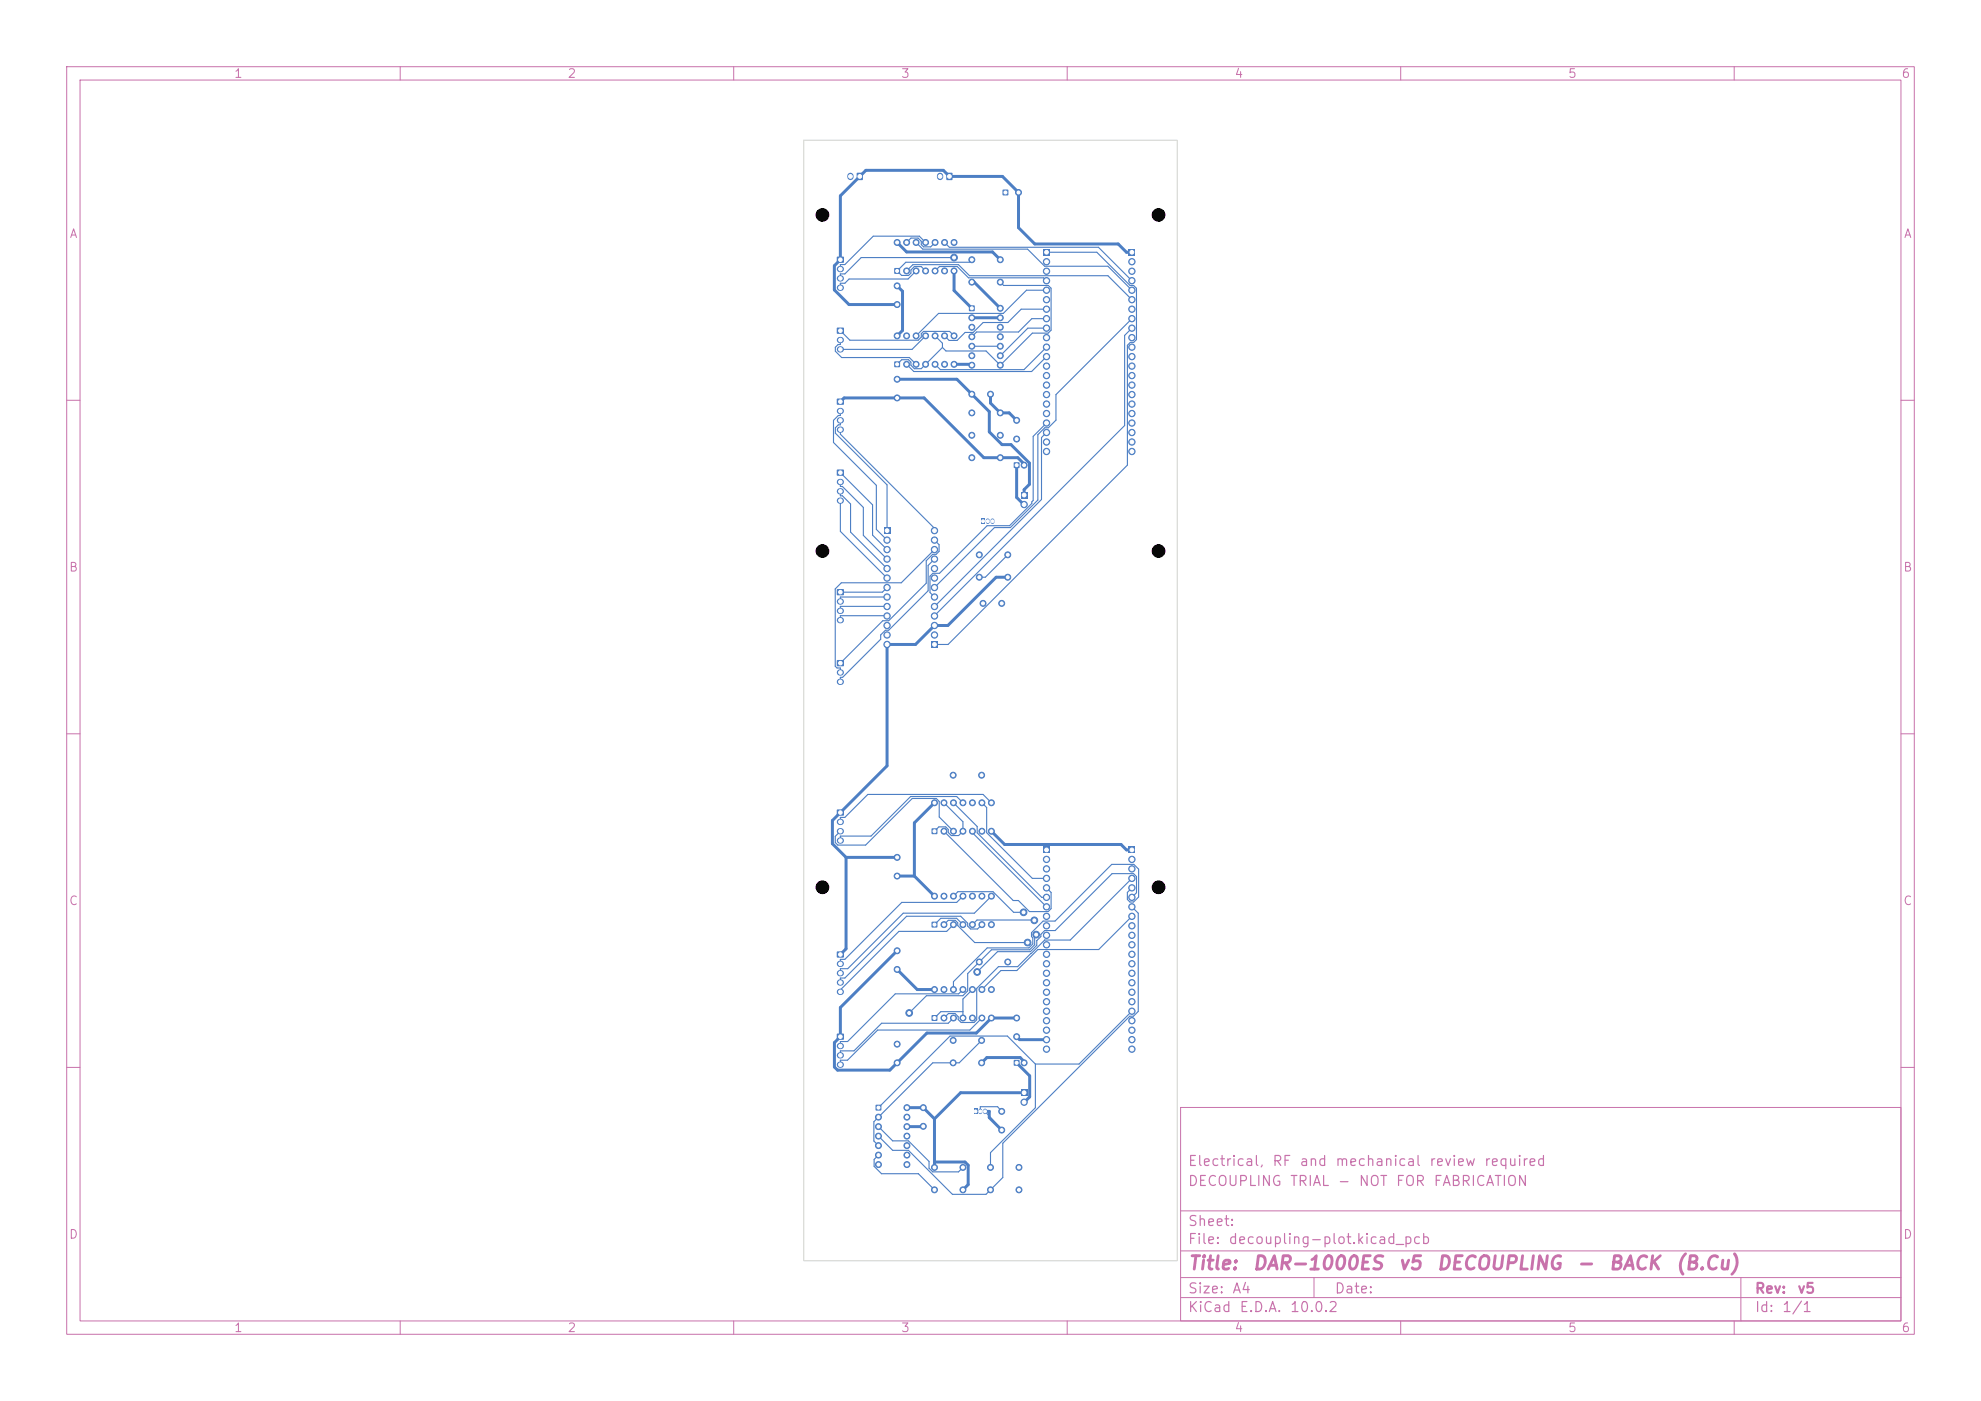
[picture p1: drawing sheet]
<svg xmlns="http://www.w3.org/2000/svg" width="297mm" height="210mm" viewBox="0 0 297 210" stroke-linecap="round" stroke-linejoin="round" font-family="sans-serif">
<defs><g id="words">
<g font-size="2" fill="#c872ab">
<text x="178" y="190.8">Title:</text>
<text x="187.7" y="190.8">DAR-1000ES</text>
<text x="209.5" y="190.8">v5</text>
<text x="215.3" y="190.8">DECOUPLING</text>
<text x="236.3" y="190.8">-</text>
<text x="241.1" y="190.8">BACK</text>
<text x="251.1" y="190.8">(B.Cu)</text>
</g>
<g font-size="1.5" fill="#c872ab">
<text x="178" y="178.2">DECOUPLING</text>
<text x="178" y="175.2">Electrical,</text>
<text x="190.7" y="175.2">RF</text>
<text x="193.3" y="178.2">TRIAL</text>
<text x="194.7" y="175.2">and</text>
<text x="200.1" y="175.2">mechanical</text>
<text x="200.4" y="178.2">-</text>
<text x="203.6" y="178.2">NOT</text>
<text x="209.2" y="178.2">FOR</text>
<text x="214.2" y="175.2">review</text>
<text x="214.8" y="178.2">FABRICATION</text>
<text x="222.4" y="175.2">required</text>
<text x="178" y="184.2">Sheet:</text>
<text x="178" y="186.9">File:</text>
<text x="184.1" y="186.9">decoupling-plot.kicad_pcb</text>
<text x="178" y="197.1">KiCad</text>
<text x="178" y="194.3">Size:</text>
<text x="184.7" y="194.3">A4</text>
<text x="185.7" y="197.1">E.D.A.</text>
<text x="193.3" y="197.1">10.0.2</text>
<text x="200" y="194.3">Date:</text>
<text x="263" y="194.3">Rev:</text>
<text x="263" y="197.1">Id:</text>
<text x="267.1" y="197.1">1/1</text>
<text x="269.4" y="194.3">v5</text>
</g>
<g font-size="1.3" fill="#c872ab">
<text x="35" y="12">1</text>
<text x="85" y="12">2</text>
<text x="135" y="12">3</text>
<text x="185" y="12">4</text>
<text x="235" y="12">5</text>
<text x="285" y="12">6</text>
<text x="10.3" y="36">A</text>
<text x="285.4" y="36">A</text>
<text x="10.3" y="86">B</text>
<text x="285.3" y="86">B</text>
<text x="10.3" y="136">C</text>
<text x="285.3" y="136">C</text>
<text x="10.3" y="186">D</text>
<text x="285.3" y="186">D</text>
<text x="35" y="200">1</text>
<text x="85" y="200">2</text>
<text x="135" y="200">3</text>
<text x="185" y="200">4</text>
<text x="235" y="200">5</text>
<text x="285" y="200">6</text>
</g>
</g></defs>
<g fill="none" stroke="#c872ab" stroke-width=".15">
<path d="M10 10h277v190h-277zM12 12h273v186h-273zM60 10v2M110 10v2M160 10v2M210 10v2M260 10v2M10 60h2M285 60h2M10 110h2M285 110h2M10 160h2"/>
<path d="M177 166h108v32h-108zM285 160h2M60 198v2M110 198v2M160 198v2M177 194.5h108M177 191.5h108M177 187.5h108M177 181.5h108M197 191.5v3M210 198v2M260 198v2"/>
<path d="M261 191.5v6.5"/>
</g>
<path d="M152 158.9h.8v.8h-.8z" fill="#4d7fc4"/>
<g fill="#4d7fc4" stroke="#4d7fc4" stroke-width=".15">
<circle cx="153.5" cy="159.3" r=".45"/>
<circle cx="146.8" cy="86.5" r=".45"/>
<circle cx="151.1" cy="86.5" r=".45"/>
</g>
<path d="M139.7 124.2h.8v.8h-.8z" fill="#4d7fc4"/>
<g fill="#4d7fc4" stroke="#4d7fc4" stroke-width=".15">
<circle cx="141.5" cy="124.6" r=".45"/>
<circle cx="142.9" cy="124.6" r=".45"/>
<circle cx="144.4" cy="124.6" r=".45"/>
<circle cx="145.8" cy="124.6" r=".45"/>
<circle cx="147.2" cy="124.6" r=".45"/>
<circle cx="148.6" cy="124.6" r=".45"/>
<circle cx="148.6" cy="120.3" r=".45"/>
<circle cx="147.2" cy="120.3" r=".45"/>
<circle cx="145.8" cy="120.3" r=".45"/>
<circle cx="144.4" cy="120.3" r=".45"/>
<circle cx="142.9" cy="120.3" r=".45"/>
<circle cx="141.5" cy="120.3" r=".45"/>
<circle cx="140.1" cy="120.3" r=".45"/>
</g>
<path d="M128.5 25.9h.8v1.1h-.8z" fill="#4d7fc4"/>
<path d="M127.5 26.4v.1" fill="none" stroke="#4d7fc4" stroke-width=".95"/>
<g fill="#4d7fc4" stroke="#4d7fc4" stroke-width=".15">
<circle cx="134.5" cy="59.6" r=".45"/>
<circle cx="134.5" cy="56.8" r=".45"/>
</g>
<path d="M146 166.2h.6v.8h-.6z" fill="#4d7fc4"/>
<path d="M147 166.5v.2M147.7 166.5v.2" fill="none" stroke="#4d7fc4" stroke-width=".59"/>
<path d="M125.5 155h1v.8h-1z" fill="#4d7fc4"/>
<path d="M125.9 156.8h.2M125.9 158.2h.2M125.9 159.6h.2" fill="none" stroke="#4d7fc4" stroke-width=".95"/>
<path d="M156.4 126.9h1v1h-1z" fill="#4d7fc4"/>
<g fill="#4d7fc4" stroke="#4d7fc4" stroke-width=".15">
<circle cx="156.9" cy="128.8" r=".48"/>
<circle cx="156.9" cy="130.2" r=".48"/>
<circle cx="156.9" cy="131.7" r=".48"/>
<circle cx="156.9" cy="133.1" r=".48"/>
<circle cx="156.9" cy="134.5" r=".48"/>
<circle cx="156.9" cy="135.9" r=".48"/>
<circle cx="156.9" cy="137.4" r=".48"/>
<circle cx="156.9" cy="138.8" r=".48"/>
<circle cx="156.9" cy="140.2" r=".48"/>
<circle cx="156.9" cy="141.6" r=".48"/>
<circle cx="156.9" cy="143" r=".48"/>
<circle cx="156.9" cy="144.5" r=".48"/>
<circle cx="156.9" cy="145.9" r=".48"/>
<circle cx="156.9" cy="147.3" r=".48"/>
<circle cx="156.9" cy="148.7" r=".48"/>
<circle cx="156.9" cy="150.2" r=".48"/>
<circle cx="156.9" cy="151.6" r=".48"/>
<circle cx="156.9" cy="153" r=".48"/>
<circle cx="156.9" cy="154.4" r=".48"/>
<circle cx="156.9" cy="155.8" r=".48"/>
<circle cx="156.9" cy="157.3" r=".48"/>
</g>
<path d="M169.2 126.9h1v1h-1z" fill="#4d7fc4"/>
<g fill="#4d7fc4" stroke="#4d7fc4" stroke-width=".15">
<circle cx="169.7" cy="128.8" r=".48"/>
<circle cx="169.7" cy="130.2" r=".48"/>
<circle cx="169.7" cy="131.7" r=".48"/>
<circle cx="169.7" cy="133.1" r=".48"/>
<circle cx="169.7" cy="134.5" r=".48"/>
<circle cx="169.7" cy="135.9" r=".48"/>
<circle cx="169.7" cy="137.4" r=".48"/>
<circle cx="169.7" cy="138.8" r=".48"/>
<circle cx="169.7" cy="140.2" r=".48"/>
<circle cx="169.7" cy="141.6" r=".48"/>
<circle cx="169.7" cy="143" r=".48"/>
<circle cx="169.7" cy="144.5" r=".48"/>
<circle cx="169.7" cy="145.9" r=".48"/>
<circle cx="169.7" cy="147.3" r=".48"/>
<circle cx="169.7" cy="148.7" r=".48"/>
<circle cx="169.7" cy="150.2" r=".48"/>
<circle cx="169.7" cy="151.6" r=".48"/>
<circle cx="169.7" cy="153" r=".48"/>
<circle cx="169.7" cy="154.4" r=".48"/>
<circle cx="169.7" cy="155.8" r=".48"/>
<circle cx="169.7" cy="157.3" r=".48"/>
</g>
<path d="M125.5 88.3h1v.9h-1z" fill="#4d7fc4"/>
<path d="M125.9 90.2h.2M125.9 91.6h.2M125.9 93h.2" fill="none" stroke="#4d7fc4" stroke-width=".95"/>
<g fill="#4d7fc4" stroke="#4d7fc4" stroke-width=".15">
<circle cx="145.7" cy="42.3" r=".45"/>
<circle cx="150" cy="42.3" r=".45"/>
</g>
<path d="M147.1 77.7h.6v.8h-.6z" fill="#4d7fc4"/>
<path d="M148.1 78v.3M148.8 78v.3" fill="none" stroke="#4d7fc4" stroke-width=".59"/>
<g fill="#4d7fc4" stroke="#4d7fc4" stroke-width=".15">
<circle cx="146.8" cy="144.2" r=".45"/>
<circle cx="151.1" cy="144.2" r=".45"/>
<circle cx="152.4" cy="65.8" r=".45"/>
<circle cx="152.4" cy="63" r=".45"/>
</g>
<path d="M153.1 73.7h.9v1h-.9z" fill="#4d7fc4"/>
<g fill="#4d7fc4" stroke="#4d7fc4" stroke-width=".15">
<circle cx="153.5" cy="75.6" r=".48"/>
<circle cx="145.7" cy="38.9" r=".45"/>
<circle cx="150" cy="38.9" r=".45"/>
<circle cx="148.5" cy="175" r=".45"/>
<circle cx="152.8" cy="175" r=".45"/>
</g>
<path d="M125.5 38.5h1v.9h-1z" fill="#4d7fc4"/>
<path d="M125.9 40.3h.2M125.9 41.7h.2M125.9 43.1h.2" fill="none" stroke="#4d7fc4" stroke-width=".95"/>
<path d="M145.3 45.8h.8v.8h-.8z" fill="#4d7fc4"/>
<g fill="#4d7fc4" stroke="#4d7fc4" stroke-width=".15">
<circle cx="145.7" cy="47.6" r=".45"/>
<circle cx="145.7" cy="49.1" r=".45"/>
<circle cx="145.7" cy="50.5" r=".45"/>
<circle cx="145.7" cy="51.9" r=".45"/>
<circle cx="145.7" cy="53.3" r=".45"/>
<circle cx="145.7" cy="54.7" r=".45"/>
<circle cx="150" cy="54.7" r=".45"/>
<circle cx="150" cy="53.3" r=".45"/>
<circle cx="150" cy="51.9" r=".45"/>
<circle cx="150" cy="50.5" r=".45"/>
<circle cx="150" cy="49.1" r=".45"/>
<circle cx="150" cy="47.6" r=".45"/>
<circle cx="150" cy="46.2" r=".45"/>
<circle cx="145.7" cy="68.6" r=".45"/>
<circle cx="150" cy="68.6" r=".45"/>
<circle cx="134.5" cy="131.3" r=".45"/>
<circle cx="134.5" cy="128.5" r=".45"/>
<circle cx="142.9" cy="159.3" r=".45"/>
<circle cx="147.2" cy="159.3" r=".45"/>
<circle cx="142.9" cy="156" r=".45"/>
<circle cx="147.2" cy="156" r=".45"/>
</g>
<path d="M139.7 138.2h.8v.8h-.8z" fill="#4d7fc4"/>
<g fill="#4d7fc4" stroke="#4d7fc4" stroke-width=".15">
<circle cx="141.5" cy="138.6" r=".45"/>
<circle cx="142.9" cy="138.6" r=".45"/>
<circle cx="144.4" cy="138.6" r=".45"/>
<circle cx="145.8" cy="138.6" r=".45"/>
<circle cx="147.2" cy="138.6" r=".45"/>
<circle cx="148.6" cy="138.6" r=".45"/>
<circle cx="148.6" cy="134.3" r=".45"/>
<circle cx="147.2" cy="134.3" r=".45"/>
<circle cx="145.8" cy="134.3" r=".45"/>
<circle cx="144.4" cy="134.3" r=".45"/>
<circle cx="142.9" cy="134.3" r=".45"/>
<circle cx="141.5" cy="134.3" r=".45"/>
<circle cx="140.1" cy="134.3" r=".45"/>
<circle cx="134.5" cy="145.3" r=".45"/>
<circle cx="134.5" cy="142.5" r=".45"/>
<circle cx="148.5" cy="178.4" r=".45"/>
<circle cx="152.8" cy="178.4" r=".45"/>
</g>
<path d="M131.3 165.6h.8v.8h-.8z" fill="#4d7fc4"/>
<g fill="#4d7fc4" stroke="#4d7fc4" stroke-width=".15">
<circle cx="131.7" cy="167.5" r=".45"/>
<circle cx="131.7" cy="168.9" r=".45"/>
<circle cx="131.7" cy="170.3" r=".45"/>
<circle cx="131.7" cy="171.7" r=".45"/>
<circle cx="131.7" cy="173.1" r=".45"/>
<circle cx="131.7" cy="174.6" r=".45"/>
<circle cx="136" cy="174.6" r=".45"/>
<circle cx="136" cy="173.1" r=".45"/>
<circle cx="136" cy="171.7" r=".45"/>
<circle cx="136" cy="170.3" r=".45"/>
<circle cx="136" cy="168.9" r=".45"/>
<circle cx="136" cy="167.5" r=".45"/>
<circle cx="136" cy="166" r=".45"/>
<circle cx="152.4" cy="155.4" r=".45"/>
<circle cx="152.4" cy="152.6" r=".45"/>
</g>
<path d="M153.1 163.3h.9v1h-.9z" fill="#4d7fc4"/>
<circle cx="153.5" cy="165.2" r=".48" fill="#4d7fc4" stroke="#4d7fc4" stroke-width=".15"/>
<path d="M125.5 99h1v.8h-1z" fill="#4d7fc4"/>
<path d="M125.9 100.8h.2M125.9 102.2h.2" fill="none" stroke="#4d7fc4" stroke-width=".95"/>
<g fill="#4d7fc4" stroke="#4d7fc4" stroke-width=".15">
<circle cx="150.2" cy="166.6" r=".45"/>
<circle cx="150.2" cy="169.4" r=".45"/>
<circle cx="138.4" cy="166" r=".45"/>
<circle cx="138.4" cy="168.8" r=".45"/>
<circle cx="145.7" cy="59.1" r=".45"/>
<circle cx="148.5" cy="59.1" r=".45"/>
</g>
<path d="M141.9 25.9h.9v1.1h-.9z" fill="#4d7fc4"/>
<path d="M140.9 26.4v.1" fill="none" stroke="#4d7fc4" stroke-width=".95"/>
<g fill="#4d7fc4" stroke="#4d7fc4" stroke-width=".15">
<circle cx="146.8" cy="83.2" r=".45"/>
<circle cx="151.1" cy="83.2" r=".45"/>
<circle cx="140.1" cy="178.4" r=".45"/>
<circle cx="144.4" cy="178.4" r=".45"/>
</g>
<path d="M125.5 59.8h1v.8h-1z" fill="#4d7fc4"/>
<path d="M125.9 61.6h.2M125.9 63h.2M125.9 64.4h.2" fill="none" stroke="#4d7fc4" stroke-width=".95"/>
<path d="M134.1 40.2h.8v.8h-.8z" fill="#4d7fc4"/>
<g fill="#4d7fc4" stroke="#4d7fc4" stroke-width=".15">
<circle cx="135.9" cy="40.6" r=".45"/>
<circle cx="137.3" cy="40.6" r=".45"/>
<circle cx="138.8" cy="40.6" r=".45"/>
<circle cx="140.2" cy="40.6" r=".45"/>
<circle cx="141.6" cy="40.6" r=".45"/>
<circle cx="143" cy="40.6" r=".45"/>
<circle cx="143" cy="36.3" r=".45"/>
<circle cx="141.6" cy="36.3" r=".45"/>
<circle cx="140.2" cy="36.3" r=".45"/>
<circle cx="138.8" cy="36.3" r=".45"/>
<circle cx="137.3" cy="36.3" r=".45"/>
<circle cx="135.9" cy="36.3" r=".45"/>
<circle cx="134.5" cy="36.3" r=".45"/>
</g>
<path d="M132.5 79.1h1v.9h-1z" fill="#4d7fc4"/>
<g fill="#4d7fc4" stroke="#4d7fc4" stroke-width=".15">
<circle cx="133" cy="81" r=".48"/>
<circle cx="133" cy="82.4" r=".48"/>
<circle cx="133" cy="83.8" r=".48"/>
<circle cx="133" cy="85.2" r=".48"/>
<circle cx="133" cy="86.6" r=".48"/>
<circle cx="133" cy="88.1" r=".48"/>
<circle cx="133" cy="89.5" r=".48"/>
<circle cx="133" cy="90.9" r=".48"/>
<circle cx="133" cy="92.3" r=".48"/>
<circle cx="133" cy="93.8" r=".48"/>
<circle cx="133" cy="95.2" r=".48"/>
<circle cx="133" cy="96.6" r=".48"/>
</g>
<path d="M139.6 96.1h1v1h-1z" fill="#4d7fc4"/>
<g fill="#4d7fc4" stroke="#4d7fc4" stroke-width=".15">
<circle cx="140.1" cy="95.2" r=".48"/>
<circle cx="140.1" cy="93.8" r=".48"/>
<circle cx="140.1" cy="92.3" r=".48"/>
<circle cx="140.1" cy="90.9" r=".48"/>
<circle cx="140.1" cy="89.5" r=".48"/>
<circle cx="140.1" cy="88.1" r=".48"/>
<circle cx="140.1" cy="86.6" r=".48"/>
<circle cx="140.1" cy="85.2" r=".48"/>
<circle cx="140.1" cy="83.8" r=".48"/>
<circle cx="140.1" cy="82.4" r=".48"/>
<circle cx="140.1" cy="81" r=".48"/>
<circle cx="140.1" cy="79.5" r=".48"/>
</g>
<path d="M150.3 28.4h.8v.9h-.8z" fill="#4d7fc4"/>
<circle cx="152.7" cy="28.9" r=".45" fill="#4d7fc4" stroke="#4d7fc4" stroke-width=".15"/>
<path d="M125.5 121.4h1v.8h-1z" fill="#4d7fc4"/>
<path d="M125.9 123.2h.2M125.9 124.6h.2M125.9 126h.2" fill="none" stroke="#4d7fc4" stroke-width=".95"/>
<path d="M125.5 142.6h1v.9h-1z" fill="#4d7fc4"/>
<path d="M125.9 144.5h.2M125.9 145.9h.2M125.9 147.3h.2M125.9 148.7h.2" fill="none" stroke="#4d7fc4" stroke-width=".95"/>
<g fill="#4d7fc4" stroke="#4d7fc4" stroke-width=".15">
<circle cx="145.7" cy="61.9" r=".45"/>
<circle cx="150" cy="61.9" r=".45"/>
</g>
<path d="M134.1 54.2h.8v.8h-.8z" fill="#4d7fc4"/>
<g fill="#4d7fc4" stroke="#4d7fc4" stroke-width=".15">
<circle cx="135.9" cy="54.6" r=".45"/>
<circle cx="137.3" cy="54.6" r=".45"/>
<circle cx="138.8" cy="54.6" r=".45"/>
<circle cx="140.2" cy="54.6" r=".45"/>
<circle cx="141.6" cy="54.6" r=".45"/>
<circle cx="143" cy="54.6" r=".45"/>
<circle cx="143" cy="50.3" r=".45"/>
<circle cx="141.6" cy="50.3" r=".45"/>
<circle cx="140.2" cy="50.3" r=".45"/>
<circle cx="138.8" cy="50.3" r=".45"/>
<circle cx="137.3" cy="50.3" r=".45"/>
<circle cx="135.9" cy="50.3" r=".45"/>
<circle cx="134.5" cy="50.3" r=".45"/>
</g>
<path d="M156.4 37.3h1v1h-1z" fill="#4d7fc4"/>
<g fill="#4d7fc4" stroke="#4d7fc4" stroke-width=".15">
<circle cx="156.9" cy="39.2" r=".48"/>
<circle cx="156.9" cy="40.7" r=".48"/>
<circle cx="156.9" cy="42.1" r=".48"/>
<circle cx="156.9" cy="43.5" r=".48"/>
<circle cx="156.9" cy="44.9" r=".48"/>
<circle cx="156.9" cy="46.3" r=".48"/>
<circle cx="156.9" cy="47.8" r=".48"/>
<circle cx="156.9" cy="49.2" r=".48"/>
<circle cx="156.9" cy="50.6" r=".48"/>
<circle cx="156.9" cy="52" r=".48"/>
<circle cx="156.9" cy="53.5" r=".48"/>
<circle cx="156.9" cy="54.9" r=".48"/>
<circle cx="156.9" cy="56.3" r=".48"/>
<circle cx="156.9" cy="57.7" r=".48"/>
<circle cx="156.9" cy="59.1" r=".48"/>
<circle cx="156.9" cy="60.6" r=".48"/>
<circle cx="156.9" cy="62" r=".48"/>
<circle cx="156.9" cy="63.4" r=".48"/>
<circle cx="156.9" cy="64.8" r=".48"/>
<circle cx="156.9" cy="66.3" r=".48"/>
<circle cx="156.9" cy="67.7" r=".48"/>
</g>
<path d="M169.2 37.3h1v1h-1z" fill="#4d7fc4"/>
<g fill="#4d7fc4" stroke="#4d7fc4" stroke-width=".15">
<circle cx="169.7" cy="39.2" r=".48"/>
<circle cx="169.7" cy="40.7" r=".48"/>
<circle cx="169.7" cy="42.1" r=".48"/>
<circle cx="169.7" cy="43.5" r=".48"/>
<circle cx="169.7" cy="44.9" r=".48"/>
<circle cx="169.7" cy="46.3" r=".48"/>
<circle cx="169.7" cy="47.8" r=".48"/>
<circle cx="169.7" cy="49.2" r=".48"/>
<circle cx="169.7" cy="50.6" r=".48"/>
<circle cx="169.7" cy="52" r=".48"/>
<circle cx="169.7" cy="53.5" r=".48"/>
<circle cx="169.7" cy="54.9" r=".48"/>
<circle cx="169.7" cy="56.3" r=".48"/>
<circle cx="169.7" cy="57.7" r=".48"/>
<circle cx="169.7" cy="59.1" r=".48"/>
<circle cx="169.7" cy="60.6" r=".48"/>
<circle cx="169.7" cy="62" r=".48"/>
<circle cx="169.7" cy="63.4" r=".48"/>
<circle cx="169.7" cy="64.8" r=".48"/>
<circle cx="169.7" cy="66.3" r=".48"/>
<circle cx="169.7" cy="67.7" r=".48"/>
<circle cx="142.9" cy="116.2" r=".45"/>
<circle cx="147.2" cy="116.2" r=".45"/>
<circle cx="145.7" cy="65.2" r=".45"/>
<circle cx="150" cy="65.2" r=".45"/>
</g>
<path d="M152 69.3h.8v.8h-.8z" fill="#4d7fc4"/>
<circle cx="153.5" cy="69.7" r=".45" fill="#4d7fc4" stroke="#4d7fc4" stroke-width=".15"/>
<path d="M139.7 152.2h.8v.8h-.8z" fill="#4d7fc4"/>
<g fill="#4d7fc4" stroke="#4d7fc4" stroke-width=".15">
<circle cx="141.5" cy="152.6" r=".45"/>
<circle cx="142.9" cy="152.6" r=".45"/>
<circle cx="144.4" cy="152.6" r=".45"/>
<circle cx="145.8" cy="152.6" r=".45"/>
<circle cx="147.2" cy="152.6" r=".45"/>
<circle cx="148.6" cy="152.6" r=".45"/>
<circle cx="148.6" cy="148.3" r=".45"/>
<circle cx="147.2" cy="148.3" r=".45"/>
<circle cx="145.8" cy="148.3" r=".45"/>
<circle cx="144.4" cy="148.3" r=".45"/>
<circle cx="142.9" cy="148.3" r=".45"/>
<circle cx="141.5" cy="148.3" r=".45"/>
<circle cx="140.1" cy="148.3" r=".45"/>
<circle cx="134.5" cy="159.3" r=".45"/>
<circle cx="134.5" cy="156.5" r=".45"/>
</g>
<path d="M125.5 49.1h1v.9h-1z" fill="#4d7fc4"/>
<path d="M125.9 51h.2M125.9 52.4h.2" fill="none" stroke="#4d7fc4" stroke-width=".95"/>
<g fill="#4d7fc4" stroke="#4d7fc4" stroke-width=".15">
<circle cx="147.4" cy="90.4" r=".45"/>
<circle cx="150.2" cy="90.4" r=".45"/>
<circle cx="140.1" cy="175" r=".45"/>
<circle cx="144.4" cy="175" r=".45"/>
</g>
<path d="M125.5 70.4h1v.9h-1z" fill="#4d7fc4"/>
<path d="M125.9 72.2h.2M125.9 73.6h.2M125.9 75h.2" fill="none" stroke="#4d7fc4" stroke-width=".95"/>
<g fill="#4d7fc4" stroke="#4d7fc4" stroke-width=".15">
<circle cx="134.5" cy="45.7" r=".45"/>
<circle cx="134.5" cy="42.9" r=".45"/>
<circle cx="155.3" cy="140.1" r=".5"/>
<circle cx="136.3" cy="151.8" r=".5"/>
<circle cx="154.1" cy="141.3" r=".5"/>
<circle cx="153.5" cy="136.8" r=".5"/>
<circle cx="146.5" cy="145.7" r=".5"/>
<circle cx="155.1" cy="138" r=".5"/>
<circle cx="143" cy="38.6" r=".5"/>
</g>
<g fill="none" stroke="#4d7fc4" stroke-width=".45">
<path d="M134.5 36.3l1.4 1.5h12.9l1.2 1.1M169.7 37.8h-.8l-1.3-1.2h-12.5l-2.4-2.5v-5.2l-2.4-2.5h-8l-.9-.9h-11.6l-3.8 3.9v9.5l-.9 .9v3.7l2.2 2.2h7.2M134.5 56.8h9l4.8 4.9v3l1.9 1.9h1.4l2.7 2.8v3.2l-.8 .8v.8M134.5 42.9l.8 .8v5.8l-.8 .8M143 54.6h2.6l.1 .1M143 40.6v2.9l2.7 2.7M145.7 47.6h4.3M145.7 42.3h.3l4 3.9M148.5 59.1v1.3l1.5 1.5h1.3l1.1 1.1M126 60.2l.6-.6h11.9l9 9h5.1l.9 1v.1M152.4 69.7v4.9l1.1 1M151.1 86.5h-1.8l-7.2 7.3h-2l-2.8 2.8h-4.3v18.2l-8.2 8.2v3.5l2 2"/>
<path d="M126.8 128.5v13.7l-.8 .9M126.8 128.5h7.7M134.5 131.3h2.6M137.1 131.3l3 3M140.1 120.3l-3 3v8M148.6 124.6l2 2h17.5l.8 .8h.8M134.5 142.5l-8.5 8.5v4.4l-.9 .9v3.6l.5 .5h7.8l5.6-5.5h7.4l2.2-2.3h3.8M134.5 145.3l3 3h2.6M147.2 159.3l.8-.8h4.9l.6 .6v.2M152.4 155.4l.5 .4h4M152.4 159.3l2 2v3.1l-.9 .8M136 166h2.4l1.7 1.7"/>
<path d="M138.4 168.8l-2.4 .1M140.1 167.7v7.3M140.1 174.2h4.6l.5 .5v2.9l-.8 .8M147.7 166.6h.6v.9l1.9 1.9M153.5 163.8h-9.5l-3.9 3.9"/>
</g>
<g fill="none" stroke="#4d7fc4" stroke-width=".17">
<path d="M135.9 36.3l.7-.6h1l.5 .5v.5l.4 .3h1l.7-.7M137.3 36.3l1.1 1h15.7l2.5 2.6h9.5l3.6 3.6M138.8 36.3l-1-.9h-6.9l-4.2 4.3h-.7v.6M141.6 36.3l.7 .8h22.4l5 5M143 38.6h-13.9l-2.4 2.5h-.7v.6M145.7 38.9l-.4 .4h-9.5l-1.3 1.3 .7 .7h1l.4-.4v-.4l.5-.5h1l.7 .6M156.9 37.8h7.5l5 5h.6l.4 .4v7.7l-.4 .4h-.5l-.5 .5v17.9l-26.9 26.9h-2M126 51v.6h-.3l-.5 .5v.5l1 1h10.1l1 1M126 49.6l1.4 1.4h10.3l.4-.5v-.5l.4-.3h3.9l.6 .6M135.9 40.6l1-.9h6.8l1.7 1.6h20.7l3.6 3.6M137.3 40.6l-1.2 1.2h-8.8l-.6 .7h-.7v.6M138.8 50.3l-2.1 2.1h-10.7"/>
<path d="M140.2 50.3l1.1 1.1v.7M140.2 40.6l.6-.6h2.7l1.7 1.6h11.3l.4 .5M141.3 52.1l-3.2 3.2h-1l-.5-.6v-.4l-.4-.4h-1l-.7 .7M145.7 51.9h4.3M150 42.3l.5 .5h6.7l.4 .4v6.3l-.5 .4h-2.3l-4.8 4.8-2.2-2.1h-6l-.5-.5M156.9 47.8h-2.2l-2 2h-6.3l-.7 .7M156.9 49.2h-2.8l-4.1 4.1M156.9 53.5l-2.2 2.2h-17.7l-1.1-1.1M156.9 52l-3.4 3.4h-12.5l-.8-.8M156.9 46.3h-3.8l-2 2h-3.7l-1.5 1.5h-1.2l-1.2 1.2h-1.2l-.7-.7M156.9 43.5h-3l-3.5 3.5h-9.7l-3.4 3.3M169.7 49.2l-1.1 1.1v13.5l-28.5 28.5"/>
<path d="M169.7 47.8l-11.4 11.4v3.8l-1.1 1.1h-.6l-1 1.1v9.8l-4.1 4.1h-2.4l-9 9M126 63v.7h-.3l-.5 .4v.8l7.8 7.8v6.8M126 61.6v.7h-.3l-.7 .7v3.3l6.4 6.5v6.6l1.6 1.6M126 64.4v.7l14.1 14.1v.3M126 72.2v.7h.3l3.1 3.2v4.2l3.6 3.5M126 73.6v.7h.3l1.2 1.2v4.3l5.5 5.4M126 75v4.7l7 6.9M126 70.8l4.8 4.9v4.5l2.2 2.2M156.9 63.4l-2 2v9.6l-.2 .2v.3l-3.3 3.3h-3.4l-7.1 7.1h-1l-.5 .5v2.4l.7 .7M156.9 64.8l-.8 .8v9.3l-16 16M133 89.5h-7v.7M133 89.5h.1"/>
<path d="M133 90.9h-7v.7M133 92.3h-7v.7M133 88.1l-.7 .7h-6.3M140.1 82.4l-5 5h-9l-.9 .9v11.6l.3 .2h.5v.7M140.1 83.8l-1 1v3.8l-5.9 5.9h-.5l-.7 .7v.6l-5.7 5.7h-.3v.7M140.1 81l.7 .6v1.1l-.4 .4h-.6l-.9 1v3.3l-5.7 5.6h-.9l-6.3 6.4M151.1 83.2l-3.4 3.3h-.9M126 124.6l-.8 .8v.9l.4 .4h4.2l7-7h3.6l.4 .4v2.4l2.1 2.1M140.1 138.6l.9-.9h2.4l1 .9M141.5 120.3l2.9 2.9v1.4l-.7 .6h-1.1l-.4-.4v-.5l-.4-.4h-1l-.7 .7M141.5 124.6l10.4 10.4M141.5 138.6l.7-.6h1l.4 .3v.4l2.5 2.6h8"/>
<path d="M142.9 138.6l-1 1h-7.1l-8.8 8.8v.3M142.9 120.3l3.6 3.6v.9l9.7 9.7h.7M142.9 134.3l.7-.6h5.3l3.1 3.1h1.5M144.4 120.3l-1-.9h-6.9l-5.9 5.9h-4.6v.7M144.4 134.3l-1 1h-8.2l-8.5 8.5h-.7v.7M145.8 124.6v.2l11.1 11.1M147.2 138.6l-.6 .7h-1.1l-.4-.5v-.4l-1.1-1.1h-8.1l-9.2 9.3h-.7v.7M147.2 120.3l.7 .7v3.8l6.9 6.9h2.1M148.6 120.3l-1.2-1.2h-17.3l-3.4 3.4h-.7v.7M148.6 134.3l-2.5 2.6h-10.7l-8.3 8.3h-1.1v.7M151.9 135h.1M155.1 138l-8.6-.1-.7 .7"/>
<path d="M156.9 133.1l.7 .7v2.4l-.5 .4h-2.8l-1.6-1.6h-.8M169.7 137.4l-5 4.9h-9.1l-3.2 3.2h-2.3l-2.9 2.8M169.7 131.7l-9.2 9.2h-3.9M169.7 133.1l-.7 .7v1l.4 .4h.6l.7-.7v-4.2l-.7-.7h-3.3l-8.5 8.5h-1.8l-1.8 1.7v.6l.2 .2v.9l-.5 .6h-6.3l-5.1 5.1v1.1M169.7 134.5l.7-.7v-2.4l-.5-.4h-3.2l-8.5 8.5h-1.6l-.5 .6v.3l-.7 .6M169.7 135.9l1 1v14.7l-.8 .7h-.5l-19.1 19.1v5.1l-2.5 2.5h-5l-6.6-6.6h-2.4l-2.1-2.1M142.9 152.6l-.7 .8h-10l-4.2 4.1h-2v.7M144.4 148.3l-.7 .7h-9.5l-7.1 7.1h-1.1v.7M144.4 151.6h-3.3l-1 1M145.8 148.3l-1.4 1.5v2.8M147.2 156l-3.4 3.3h-4l-8.8 8.8v2.9l.7 .7M147.2 152.6l-1.8 1.8h-13.8l-4.5 4.5h-1.1v.7"/>
<path d="M155.2 159.5l-4.2-4.2h-8.6l-10.7 10.7M155.2 159.5v6.5l-6.7 6.8v2.2M155.4 140.1l-.3 .2v1.3l-.7 .8h-5.8l-3.5 3.5v2.6l-.7 .8h-5.5l-2.6 2.5M155.4 141v.7l-.9 1h-5l-3 3M155.4 141h.1M156.6 140.9l-4 4h-2.9l-3.3 3.3v4.7l-.4 .4h-1.9l-.4-.5v-.4l-.5-.5h-1l-.7 .7M156.6 140.9h.1M169.7 151.6l-7.9 7.9h-6.6M131.7 173.1l-.6 .7v1l1.1 1.1h5.5M131.7 168.9l2.1 2.1h2.4l3.1 3.1v1l.5 .6h3.9l.7-.7M137.7 175.9h.1M137.7 175.9l2.4 2.5"/>
<path d="M147 166.6v-.7h2.6l.6 .7M147.7 166.6l2.5 2.8"/>
</g>
<path d="M120.5 21h56v168h-56z" fill="none" stroke="#d0d2cd" stroke-width=".15"/>
<g fill="#fff" stroke="#fff" stroke-width=".15">
<circle cx="155.4" cy="140.1" r=".22"/>
<circle cx="136.3" cy="151.8" r=".22"/>
<circle cx="154.1" cy="141.3" r=".22"/>
<circle cx="153.5" cy="136.8" r=".22"/>
<circle cx="146.5" cy="145.7" r=".22"/>
<circle cx="155.1" cy="138" r=".22"/>
<circle cx="143" cy="38.6" r=".22"/>
<circle cx="152.4" cy="159.3" r=".22"/>
<circle cx="153.5" cy="159.3" r=".22"/>
<circle cx="146.8" cy="86.5" r=".22"/>
<circle cx="151.1" cy="86.5" r=".22"/>
<circle cx="140.1" cy="124.6" r=".22"/>
<circle cx="141.5" cy="124.6" r=".22"/>
<circle cx="142.9" cy="124.6" r=".22"/>
<circle cx="144.4" cy="124.6" r=".22"/>
<circle cx="145.8" cy="124.6" r=".22"/>
<circle cx="147.2" cy="124.6" r=".22"/>
<circle cx="148.6" cy="124.6" r=".22"/>
<circle cx="148.6" cy="120.3" r=".22"/>
<circle cx="147.2" cy="120.3" r=".22"/>
<circle cx="145.8" cy="120.3" r=".22"/>
<circle cx="144.4" cy="120.3" r=".22"/>
<circle cx="142.9" cy="120.3" r=".22"/>
<circle cx="141.5" cy="120.3" r=".22"/>
<circle cx="140.1" cy="120.3" r=".22"/>
<circle cx="128.9" cy="26.4" r=".28"/>
<circle cx="127.5" cy="26.4" r=".28"/>
<circle cx="134.5" cy="59.6" r=".22"/>
<circle cx="134.5" cy="56.9" r=".22"/>
<circle cx="146.3" cy="166.6" r=".21"/>
<circle cx="147" cy="166.6" r=".21"/>
<circle cx="147.7" cy="166.6" r=".21"/>
<circle cx="126" cy="155.4" r=".27"/>
<circle cx="126" cy="156.8" r=".27"/>
<circle cx="126" cy="158.2" r=".27"/>
<circle cx="126" cy="159.6" r=".27"/>
<circle cx="156.9" cy="127.4" r=".28"/>
<circle cx="156.9" cy="128.8" r=".28"/>
<circle cx="156.9" cy="130.2" r=".28"/>
<circle cx="156.9" cy="131.7" r=".28"/>
<circle cx="156.9" cy="133.1" r=".28"/>
<circle cx="156.9" cy="134.5" r=".28"/>
<circle cx="156.9" cy="135.9" r=".28"/>
<circle cx="156.9" cy="137.4" r=".28"/>
<circle cx="156.9" cy="138.8" r=".28"/>
<circle cx="156.9" cy="140.2" r=".28"/>
<circle cx="156.9" cy="141.6" r=".28"/>
<circle cx="156.9" cy="143" r=".28"/>
<circle cx="156.9" cy="144.5" r=".28"/>
<circle cx="156.9" cy="145.9" r=".28"/>
<circle cx="156.9" cy="147.3" r=".28"/>
<circle cx="156.9" cy="148.7" r=".28"/>
<circle cx="156.9" cy="150.2" r=".28"/>
<circle cx="156.9" cy="151.6" r=".28"/>
<circle cx="156.9" cy="153" r=".28"/>
<circle cx="156.9" cy="154.4" r=".28"/>
<circle cx="156.9" cy="155.8" r=".28"/>
<circle cx="156.9" cy="157.3" r=".28"/>
<circle cx="169.7" cy="127.4" r=".28"/>
<circle cx="169.7" cy="128.8" r=".28"/>
<circle cx="169.7" cy="130.2" r=".28"/>
<circle cx="169.7" cy="131.7" r=".28"/>
<circle cx="169.7" cy="133.1" r=".28"/>
<circle cx="169.7" cy="134.5" r=".28"/>
<circle cx="169.7" cy="135.9" r=".28"/>
<circle cx="169.7" cy="137.4" r=".28"/>
<circle cx="169.7" cy="138.8" r=".28"/>
<circle cx="169.7" cy="140.2" r=".28"/>
<circle cx="169.7" cy="141.6" r=".28"/>
<circle cx="169.7" cy="143" r=".28"/>
<circle cx="169.7" cy="144.5" r=".28"/>
<circle cx="169.7" cy="145.9" r=".28"/>
<circle cx="169.7" cy="147.3" r=".28"/>
<circle cx="169.7" cy="148.7" r=".28"/>
<circle cx="169.7" cy="150.2" r=".28"/>
<circle cx="169.7" cy="151.6" r=".28"/>
<circle cx="169.7" cy="153" r=".28"/>
<circle cx="169.7" cy="154.4" r=".28"/>
<circle cx="169.7" cy="155.8" r=".28"/>
<circle cx="169.7" cy="157.3" r=".28"/>
<circle cx="126" cy="88.8" r=".27"/>
<circle cx="126" cy="90.2" r=".27"/>
<circle cx="126" cy="91.6" r=".27"/>
<circle cx="126" cy="93" r=".27"/>
<circle cx="145.7" cy="42.3" r=".22"/>
<circle cx="150" cy="42.3" r=".22"/>
<circle cx="147.4" cy="78.1" r=".21"/>
<circle cx="148.1" cy="78.1" r=".21"/>
<circle cx="148.8" cy="78.1" r=".21"/>
<circle cx="146.8" cy="144.2" r=".22"/>
<circle cx="151.1" cy="144.2" r=".22"/>
<circle cx="152.4" cy="65.8" r=".22"/>
<circle cx="152.4" cy="63" r=".22"/>
<circle cx="153.5" cy="74.2" r=".28"/>
<circle cx="153.5" cy="75.6" r=".28"/>
<circle cx="145.7" cy="38.9" r=".22"/>
<circle cx="150" cy="38.9" r=".22"/>
<circle cx="148.5" cy="175" r=".22"/>
<circle cx="152.8" cy="175" r=".22"/>
<circle cx="126" cy="38.9" r=".27"/>
<circle cx="126" cy="40.3" r=".27"/>
<circle cx="126" cy="41.7" r=".27"/>
<circle cx="126" cy="43.1" r=".27"/>
<circle cx="145.7" cy="46.2" r=".22"/>
<circle cx="145.7" cy="47.6" r=".22"/>
<circle cx="145.7" cy="49.1" r=".22"/>
<circle cx="145.7" cy="50.5" r=".22"/>
<circle cx="145.7" cy="51.9" r=".22"/>
<circle cx="145.7" cy="53.3" r=".22"/>
<circle cx="145.7" cy="54.7" r=".22"/>
<circle cx="150" cy="54.7" r=".22"/>
<circle cx="150" cy="53.3" r=".22"/>
<circle cx="150" cy="51.9" r=".22"/>
<circle cx="150" cy="50.5" r=".22"/>
<circle cx="150" cy="49.1" r=".22"/>
<circle cx="150" cy="47.6" r=".22"/>
<circle cx="150" cy="46.2" r=".22"/>
<circle cx="145.7" cy="68.6" r=".22"/>
<circle cx="150" cy="68.6" r=".22"/>
<circle cx="134.5" cy="131.3" r=".22"/>
<circle cx="134.5" cy="128.5" r=".22"/>
<circle cx="142.9" cy="159.3" r=".22"/>
<circle cx="147.2" cy="159.3" r=".22"/>
<circle cx="142.9" cy="156" r=".22"/>
<circle cx="147.2" cy="156" r=".22"/>
<circle cx="140.1" cy="138.6" r=".22"/>
<circle cx="141.5" cy="138.6" r=".22"/>
<circle cx="142.9" cy="138.6" r=".22"/>
<circle cx="144.4" cy="138.6" r=".22"/>
<circle cx="145.8" cy="138.6" r=".22"/>
<circle cx="147.2" cy="138.6" r=".22"/>
<circle cx="148.6" cy="138.6" r=".22"/>
<circle cx="148.6" cy="134.3" r=".22"/>
<circle cx="147.2" cy="134.3" r=".22"/>
<circle cx="145.8" cy="134.3" r=".22"/>
<circle cx="144.4" cy="134.3" r=".22"/>
<circle cx="142.9" cy="134.3" r=".22"/>
<circle cx="141.5" cy="134.3" r=".22"/>
<circle cx="140.1" cy="134.3" r=".22"/>
<circle cx="134.5" cy="145.3" r=".22"/>
<circle cx="134.5" cy="142.5" r=".22"/>
<circle cx="148.5" cy="178.4" r=".22"/>
<circle cx="152.8" cy="178.4" r=".22"/>
<circle cx="131.7" cy="166" r=".22"/>
<circle cx="131.7" cy="167.5" r=".22"/>
<circle cx="131.7" cy="168.9" r=".22"/>
<circle cx="131.7" cy="170.3" r=".22"/>
<circle cx="131.7" cy="171.7" r=".22"/>
<circle cx="131.7" cy="173.1" r=".22"/>
<circle cx="131.7" cy="174.6" r=".22"/>
<circle cx="136" cy="174.6" r=".22"/>
<circle cx="136" cy="173.1" r=".22"/>
<circle cx="136" cy="171.7" r=".22"/>
<circle cx="136" cy="170.3" r=".22"/>
<circle cx="136" cy="168.9" r=".22"/>
<circle cx="136" cy="167.5" r=".22"/>
<circle cx="136" cy="166" r=".22"/>
<circle cx="152.4" cy="155.4" r=".22"/>
<circle cx="152.4" cy="152.6" r=".22"/>
<circle cx="153.5" cy="163.8" r=".28"/>
<circle cx="153.5" cy="165.2" r=".28"/>
<circle cx="126" cy="99.4" r=".27"/>
<circle cx="126" cy="100.8" r=".27"/>
<circle cx="126" cy="102.2" r=".27"/>
<circle cx="150.2" cy="166.6" r=".22"/>
<circle cx="150.2" cy="169.4" r=".22"/>
<circle cx="138.4" cy="166" r=".22"/>
<circle cx="138.4" cy="168.8" r=".22"/>
<circle cx="145.7" cy="59.1" r=".22"/>
<circle cx="148.5" cy="59.1" r=".22"/>
<circle cx="142.3" cy="26.4" r=".28"/>
<circle cx="140.9" cy="26.4" r=".28"/>
<circle cx="146.8" cy="83.2" r=".22"/>
<circle cx="151.1" cy="83.2" r=".22"/>
<circle cx="140.1" cy="178.4" r=".22"/>
<circle cx="144.4" cy="178.4" r=".22"/>
<circle cx="126" cy="60.2" r=".27"/>
<circle cx="126" cy="61.6" r=".27"/>
<circle cx="126" cy="63" r=".27"/>
<circle cx="126" cy="64.4" r=".27"/>
<circle cx="134.5" cy="40.6" r=".22"/>
<circle cx="135.9" cy="40.6" r=".22"/>
<circle cx="137.3" cy="40.6" r=".22"/>
<circle cx="138.8" cy="40.6" r=".22"/>
<circle cx="140.2" cy="40.6" r=".22"/>
<circle cx="141.6" cy="40.6" r=".22"/>
<circle cx="143" cy="40.6" r=".22"/>
<circle cx="143" cy="36.3" r=".22"/>
<circle cx="141.6" cy="36.3" r=".22"/>
<circle cx="140.2" cy="36.3" r=".22"/>
<circle cx="138.8" cy="36.3" r=".22"/>
<circle cx="137.3" cy="36.3" r=".22"/>
<circle cx="135.9" cy="36.3" r=".22"/>
<circle cx="134.5" cy="36.3" r=".22"/>
<circle cx="133" cy="79.5" r=".28"/>
<circle cx="133" cy="81" r=".28"/>
<circle cx="133" cy="82.4" r=".28"/>
<circle cx="133" cy="83.8" r=".28"/>
<circle cx="133" cy="85.2" r=".28"/>
<circle cx="133" cy="86.6" r=".28"/>
<circle cx="133" cy="88.1" r=".28"/>
<circle cx="133" cy="89.5" r=".28"/>
<circle cx="133" cy="90.9" r=".28"/>
<circle cx="133" cy="92.3" r=".28"/>
<circle cx="133" cy="93.8" r=".28"/>
<circle cx="133" cy="95.2" r=".28"/>
<circle cx="133" cy="96.6" r=".28"/>
<circle cx="140.1" cy="96.6" r=".28"/>
<circle cx="140.1" cy="95.2" r=".28"/>
<circle cx="140.1" cy="93.8" r=".28"/>
<circle cx="140.1" cy="92.3" r=".28"/>
<circle cx="140.1" cy="90.9" r=".28"/>
<circle cx="140.1" cy="89.5" r=".28"/>
<circle cx="140.1" cy="88.1" r=".28"/>
<circle cx="140.1" cy="86.6" r=".28"/>
<circle cx="140.1" cy="85.2" r=".28"/>
<circle cx="140.1" cy="83.8" r=".28"/>
<circle cx="140.1" cy="82.4" r=".28"/>
<circle cx="140.1" cy="81" r=".28"/>
<circle cx="140.1" cy="79.5" r=".28"/>
<circle cx="150.7" cy="28.9" r=".22"/>
<circle cx="152.7" cy="28.9" r=".22"/>
<circle cx="126" cy="121.8" r=".27"/>
<circle cx="126" cy="123.2" r=".27"/>
<circle cx="126" cy="124.6" r=".27"/>
<circle cx="126" cy="126" r=".27"/>
<circle cx="126" cy="143.1" r=".27"/>
<circle cx="126" cy="144.5" r=".27"/>
<circle cx="126" cy="145.9" r=".27"/>
<circle cx="126" cy="147.3" r=".27"/>
<circle cx="126" cy="148.7" r=".27"/>
<circle cx="145.7" cy="61.9" r=".22"/>
<circle cx="150" cy="61.9" r=".22"/>
<circle cx="134.5" cy="54.6" r=".22"/>
<circle cx="135.9" cy="54.6" r=".22"/>
<circle cx="137.3" cy="54.6" r=".22"/>
<circle cx="138.8" cy="54.6" r=".22"/>
<circle cx="140.2" cy="54.6" r=".22"/>
<circle cx="141.6" cy="54.6" r=".22"/>
<circle cx="143" cy="54.6" r=".22"/>
<circle cx="143" cy="50.3" r=".22"/>
<circle cx="141.6" cy="50.3" r=".22"/>
<circle cx="140.2" cy="50.3" r=".22"/>
<circle cx="138.8" cy="50.3" r=".22"/>
<circle cx="137.3" cy="50.3" r=".22"/>
<circle cx="135.9" cy="50.3" r=".22"/>
<circle cx="134.5" cy="50.3" r=".22"/>
<circle cx="156.9" cy="37.8" r=".28"/>
<circle cx="156.9" cy="39.2" r=".28"/>
<circle cx="156.9" cy="40.7" r=".28"/>
<circle cx="156.9" cy="42.1" r=".28"/>
<circle cx="156.9" cy="43.5" r=".28"/>
<circle cx="156.9" cy="44.9" r=".28"/>
<circle cx="156.9" cy="46.3" r=".28"/>
<circle cx="156.9" cy="47.8" r=".28"/>
<circle cx="156.9" cy="49.2" r=".28"/>
<circle cx="156.9" cy="50.6" r=".28"/>
<circle cx="156.9" cy="52" r=".28"/>
<circle cx="156.9" cy="53.5" r=".28"/>
<circle cx="156.9" cy="54.9" r=".28"/>
<circle cx="156.9" cy="56.3" r=".28"/>
<circle cx="156.9" cy="57.7" r=".28"/>
<circle cx="156.9" cy="59.1" r=".28"/>
<circle cx="156.9" cy="60.6" r=".28"/>
<circle cx="156.9" cy="62" r=".28"/>
<circle cx="156.9" cy="63.4" r=".28"/>
<circle cx="156.9" cy="64.8" r=".28"/>
<circle cx="156.9" cy="66.3" r=".28"/>
<circle cx="156.9" cy="67.7" r=".28"/>
<circle cx="169.7" cy="37.8" r=".28"/>
<circle cx="169.7" cy="39.2" r=".28"/>
<circle cx="169.7" cy="40.7" r=".28"/>
<circle cx="169.7" cy="42.1" r=".28"/>
<circle cx="169.7" cy="43.5" r=".28"/>
<circle cx="169.7" cy="44.9" r=".28"/>
<circle cx="169.7" cy="46.3" r=".28"/>
<circle cx="169.7" cy="47.8" r=".28"/>
<circle cx="169.7" cy="49.2" r=".28"/>
<circle cx="169.7" cy="50.6" r=".28"/>
<circle cx="169.7" cy="52" r=".28"/>
<circle cx="169.7" cy="53.5" r=".28"/>
<circle cx="169.7" cy="54.9" r=".28"/>
<circle cx="169.7" cy="56.3" r=".28"/>
<circle cx="169.7" cy="57.7" r=".28"/>
<circle cx="169.7" cy="59.1" r=".28"/>
<circle cx="169.7" cy="60.6" r=".28"/>
<circle cx="169.7" cy="62" r=".28"/>
<circle cx="169.7" cy="63.4" r=".28"/>
<circle cx="169.7" cy="64.8" r=".28"/>
<circle cx="169.7" cy="66.3" r=".28"/>
<circle cx="169.7" cy="67.7" r=".28"/>
<circle cx="142.9" cy="116.2" r=".22"/>
<circle cx="147.2" cy="116.2" r=".22"/>
<circle cx="145.7" cy="65.2" r=".22"/>
<circle cx="150" cy="65.2" r=".22"/>
<circle cx="152.4" cy="69.7" r=".22"/>
<circle cx="153.5" cy="69.7" r=".22"/>
<circle cx="140.1" cy="152.6" r=".22"/>
<circle cx="141.5" cy="152.6" r=".22"/>
<circle cx="142.9" cy="152.6" r=".22"/>
<circle cx="144.4" cy="152.6" r=".22"/>
<circle cx="145.8" cy="152.6" r=".22"/>
<circle cx="147.2" cy="152.6" r=".22"/>
<circle cx="148.6" cy="152.6" r=".22"/>
<circle cx="148.6" cy="148.3" r=".22"/>
<circle cx="147.2" cy="148.3" r=".22"/>
<circle cx="145.8" cy="148.3" r=".22"/>
<circle cx="144.4" cy="148.3" r=".22"/>
<circle cx="142.9" cy="148.3" r=".22"/>
<circle cx="141.5" cy="148.3" r=".22"/>
<circle cx="140.1" cy="148.3" r=".22"/>
<circle cx="134.5" cy="159.3" r=".22"/>
<circle cx="134.5" cy="156.5" r=".22"/>
<circle cx="126" cy="49.6" r=".27"/>
<circle cx="126" cy="51" r=".27"/>
<circle cx="126" cy="52.4" r=".27"/>
<circle cx="147.4" cy="90.4" r=".22"/>
<circle cx="150.2" cy="90.4" r=".22"/>
<circle cx="140.1" cy="175" r=".22"/>
<circle cx="144.4" cy="175" r=".22"/>
<circle cx="126" cy="70.8" r=".27"/>
<circle cx="126" cy="72.2" r=".27"/>
<circle cx="126" cy="73.6" r=".27"/>
<circle cx="126" cy="75" r=".27"/>
<circle cx="134.5" cy="45.7" r=".22"/>
<circle cx="134.5" cy="42.9" r=".22"/>
</g>
<g fill="#000" stroke="#000" stroke-width=".15">
<circle cx="123.3" cy="32.2" r=".95"/>
<circle cx="173.7" cy="32.2" r=".95"/>
<circle cx="123.3" cy="82.6" r=".95"/>
<circle cx="173.7" cy="82.6" r=".95"/>
<circle cx="123.3" cy="133" r=".95"/>
<circle cx="173.7" cy="133" r=".95"/>
</g>
<use href="#words"/>
</svg>
